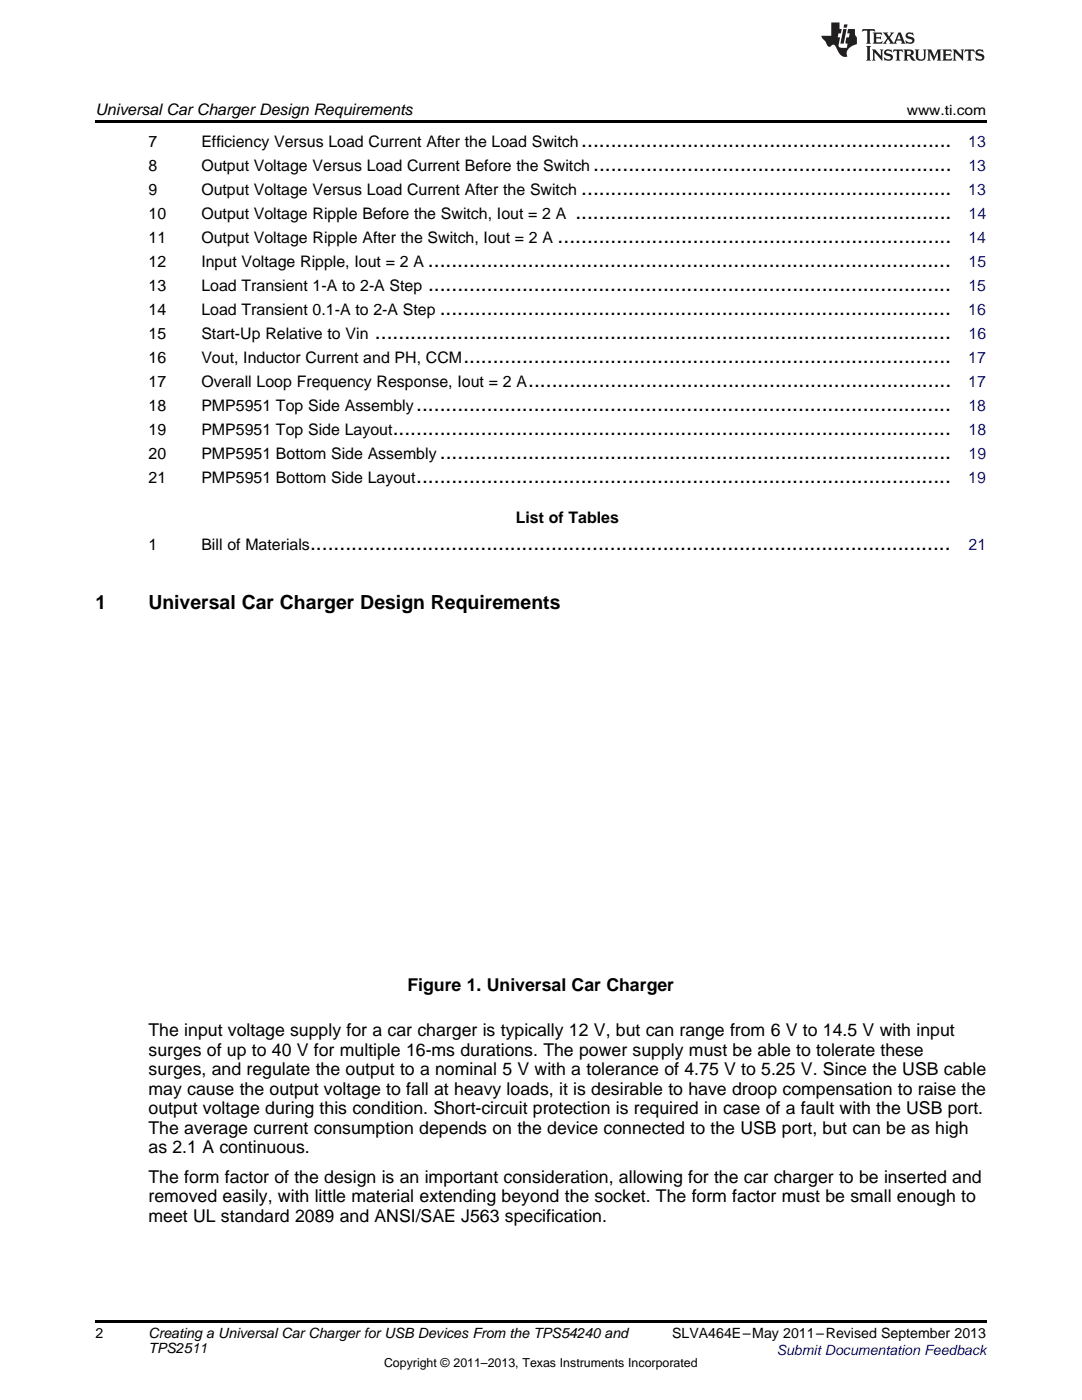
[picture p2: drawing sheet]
<svg xmlns="http://www.w3.org/2000/svg" width="216mm" height="279mm" viewBox="0 0 216 279" stroke-linecap="round" stroke-linejoin="round" font-family="sans-serif">
<defs><g id="words">
<g font-size="4.2">
<text x="116" y="29.2">...............................................................</text>
<text x="118.4" y="34">.............................................................</text>
<text x="116" y="38.8">...............................................................</text>
<text x="114.8" y="43.6">................................................................</text>
<text x="85.4" y="53.2">.........................................................................................</text>
<text x="111.3" y="48.4">...................................................................</text>
<text x="85.4" y="58">.........................................................................................</text>
<text x="87.7" y="62.8">.......................................................................................</text>
<text x="74.8" y="67.6">..................................................................................................</text>
<text x="92.5" y="72.4">...................................................................................</text>
<text x="105.4" y="77.2">........................................................................</text>
<text x="83" y="82">...........................................................................................</text>
<text x="78.4" y="86.8">...............................................................................................</text>
<text x="87.8" y="91.6">.......................................................................................</text>
<text x="83" y="96.4">...........................................................................................</text>
<text x="61.9" y="109.8">.............................................................................................................</text>
</g>
<g font-size="3.9">
<text x="19" y="121.5">1</text>
<text x="29.6" y="121.5">Universal Car Charger Design Requirements</text>
</g>
<g font-size="3.5">
<text x="81.3" y="197.7">Figure 1. Universal Car Charger</text>
<text x="29.6" y="206.8">The input voltage supply for a car charger is typically 12 V, but can range from 6 V to 14.5 V with input</text>
<text x="29.6" y="210.7">surges of up to 40 V for multiple 16-ms durations. The power supply must be able to tolerate these</text>
<text x="29.6" y="214.6">surges, and regulate the output to a nominal 5 V with a tolerance of 4.75 V to 5.25 V. Since the USB cable</text>
<text x="29.6" y="218.5">may cause the output voltage to fall at heavy loads, it is desirable to have droop compensation to raise the</text>
<text x="29.6" y="222.4">output voltage during this condition. Short-circuit protection is required in case of a fault with the USB port.</text>
<text x="29.6" y="226.2">The average current consumption depends on the device connected to the USB port, but can be as high</text>
<text x="29.6" y="230.1">as 2.1 A continuous.</text>
<text x="29.6" y="236.1">The form factor of the design is an important consideration, allowing for the car charger to be inserted and</text>
<text x="29.6" y="240">removed easily, with little material extending beyond the socket. The form factor must be small enough to</text>
<text x="29.6" y="243.8">meet UL standard 2089 and ANSI/SAE J563 specification.</text>
</g>
<g font-size="3.2">
<text x="19" y="23">Universal Car Charger Design Requirements</text>
<text x="29.6" y="29.2">7</text>
<text x="40.2" y="29.2">Efficiency Versus Load Current After the Load Switch</text>
<text x="29.6" y="34">8</text>
<text x="40.2" y="34">Output Voltage Versus Load Current Before the Switch</text>
<text x="29.6" y="38.8">9</text>
<text x="40.2" y="38.8">Output Voltage Versus Load Current After the Switch</text>
<text x="29.6" y="43.6">10</text>
<text x="40.2" y="43.6">Output Voltage Ripple Before the Switch, Iout = 2 A</text>
<text x="29.6" y="48.4">11</text>
<text x="29.6" y="53.2">12</text>
<text x="40.2" y="48.4">Output Voltage Ripple After the Switch, Iout = 2 A</text>
<text x="40.2" y="53.2">Input Voltage Ripple, Iout = 2 A</text>
<text x="29.6" y="58">13</text>
<text x="40.2" y="58">Load Transient 1-A to 2-A Step</text>
<text x="29.6" y="62.8">14</text>
<text x="40.2" y="62.8">Load Transient 0.1-A to 2-A Step</text>
<text x="29.6" y="67.6">15</text>
<text x="40.2" y="67.6">Start-Up Relative to Vin</text>
<text x="29.6" y="72.4">16</text>
<text x="29.6" y="77.2">17</text>
<text x="40.2" y="72.4">Vout, Inductor Current and PH, CCM</text>
<text x="40.2" y="77.2">Overall Loop Frequency Response, Iout = 2 A</text>
<text x="29.6" y="82">18</text>
<text x="40.2" y="82">PMP5951 Top Side Assembly</text>
<text x="29.6" y="86.8">19</text>
<text x="40.2" y="86.8">PMP5951 Top Side Layout</text>
<text x="29.6" y="91.6">20</text>
<text x="40.2" y="91.6">PMP5951 Bottom Side Assembly</text>
<text x="29.6" y="96.4">21</text>
<text x="40.2" y="96.4">PMP5951 Bottom Side Layout</text>
<text x="102.9" y="104.3">List of Tables</text>
<text x="29.6" y="109.8">1</text>
<text x="40.2" y="109.8">Bill of Materials</text>
</g>
<g font-size="3.2" fill="#00f">
<text x="193.2" y="29.2">13</text>
<text x="193.2" y="34">13</text>
<text x="193.2" y="38.8">13</text>
<text x="193.3" y="43.6">14</text>
<text x="193.2" y="48.4">14</text>
<text x="193.3" y="53.2">15</text>
<text x="193.2" y="58">15</text>
<text x="193.2" y="62.8">16</text>
<text x="193.3" y="67.6">16</text>
<text x="193.2" y="77.2">17</text>
<text x="193.2" y="72.4">17</text>
<text x="193.2" y="82">18</text>
<text x="193.3" y="86.8">18</text>
<text x="193.3" y="91.6">19</text>
<text x="193.2" y="96.4">19</text>
<text x="193.3" y="109.8">21</text>
</g>
<g font-size="2.8">
<text x="180.9" y="23">www.ti.com</text>
<text x="19" y="267">2</text>
<text x="29.6" y="267.1">Creating a Universal Car Charger for USB Devices From the TPS54240 and</text>
<text x="29.6" y="269.9">TPS2511</text>
<text x="134.1" y="267.1">SLVA464E–May 2011–Revised September 2013</text>
</g>
<text font-size="2.8" fill="#00f" x="155" y="270.4">Submit Documentation Feedback</text>
<text font-size="2.5" x="76.6" y="272.7">Copyright © 2011–2013, Texas Instruments Incorporated</text>
</g></defs>
<path d="M19 24h177.8v.6h-177.8zM19 263.5h177.8v.6h-177.8z" fill="#000"/>
<g fill="#231f20">
<path d="M172.1 5.8l-.1 .6 .5-.3h.5v.2v2.1l-.2 .3h1l-.2-.3v-2.1v-.2h.6l.4 .3-.1-.6zM174.1 6.5l.3 .4v1.5l-.3 .3h1.9l.1-.5a1.04 1.04 0 0 1-1.3 .1v-.6h.6l.4 .2v-.7l-.4 .2h-.6l.1-.6h.7l.4 .2-.1-.5zM176.1 6.5l.9 1.1-.9 1.1h.8l-.1-.2 .4-.7 .4 .7-.2 .2h1.6l-.2-.2 .1-.4h.9l.2 .4-.2 .2h.9l-.2-.3-.8-1.9h-.5l-.9 2.1-.7-1.1 .8-1h-.8l.1 .3-.3 .5-.4-.6 .2-.2zM179.4 6.9l.3 .9h-.7zM180.9 6.6a.63 .63 0 0 0-.2 .7 .63 .63 0 0 0 .6 .4l.6 .2 .1 .2a.75 .75 0 0 1-.7 .4 .75 .75 0 0 1-.6-.5l.1 .7 .2-.1a1.11 1.11 0 0 0 1.5-.5 1.13 1.13 0 0 0-1.3-.9l-.1-.3a1.04 1.04 0 0 1 1.2 .2l-.1-.6-.2 .1-.5-.1zM172.8 9.2l.3 .3v2.2l-.3 .4h1l-.2-.4v-2.2l.2-.3zM174 9.9l.2 .3v1.5l-.2 .4h.7l-.2-.4v-1.3l1.6 1.7v-1.9l.2-.3h-.7l.2 .3v.9l-1.2-1.2zM176.6 10a.62 .62 0 0 0-.2 .7 .62 .62 0 0 0 .6 .4l.6 .2 .1 .2a.76 .76 0 0 1-.7 .4 .76 .76 0 0 1-.6-.5l.1 .7 .1-.1a1.11 1.11 0 0 0 1.6-.6 1.13 1.13 0 0 0-1.3-.8l-.1-.3a1.04 1.04 0 0 1 1.2 .1l-.1-.5-.2 .1-.5-.2zM178.3 9.9l-.1 .6a.61 .61 0 0 1 .7-.3v1.5l-.2 .4h1l-.3-.4v-1.5a.63 .63 0 0 1 .8 .3l-.1-.6zM180.3 9.9l.2 .3v1.5l-.2 .4h.9l-.2-.2v-.7l.6 .2a.76 .76 0 0 0 1.1 .6l-1-.9a.58 .58 0 0 0 .6-.6 .58 .58 0 0 0-.5-.6zM181 10.2l.1-.1a.45 .45 0 0 1 .6 .1 .45 .45 0 0 1 .1 .5l-.8 .2zM182.5 9.9l.2 .2a2.17 2.17 0 0 0 .4 1.9 .99 .99 0 0 0 1.6-.7v-1.1l.2-.3h-.8l.2 .2a1.92 1.92 0 0 1-.2 1.7 .6 .6 0 0 1-.9-.5v-1.1l.2-.3zM185 9.9l.2 .3v1.5l-.2 .4h.7l-.2-.4v-1.4l.8 1.8 .8-1.8v1.4l-.2 .4h1l-.3-.4v-1.5l.3-.3h-.8l-.7 1.4-.6-1.4zM188 9.9l.2 .3v1.5l-.2 .4h1.8l.2-.6a1.04 1.04 0 0 1-1.3 .2v-.6h.6l.4 .1v-.6l-.4 .2h-.6l.1-.6h.7l.4 .2-.1-.5zM190.1 9.9l.2 .3v1.5l-.2 .4h.7l-.2-.4v-1.3l1.6 1.7v-1.9l.2-.3h-.7l.2 .3v.9l-1.1-1.2zM192.6 9.9l-.1 .6a.61 .61 0 0 1 .7-.3v1.5l-.2 .4h.9l-.2-.4v-1.5a.63 .63 0 0 1 .8 .3l-.2-.6zM194.9 10a.62 .62 0 0 0-.2 .7 .62 .62 0 0 0 .6 .4l.5 .2 .2 .2a.76 .76 0 0 1-.7 .4 .76 .76 0 0 1-.7-.5l.2 .7 .1-.1a1.11 1.11 0 0 0 1.5-.6 1.13 1.13 0 0 0-1.2-.8l-.1-.3a1.04 1.04 0 0 1 1.2 .1l-.2-.5-.2 .1-.5-.2z"/>
<path d="M165.9 4.5v2.6h-2l.1 .4 .8 .9a.91 .91 0 0 0 .9 .9 .56 .56 0 0 1 .5-.4 .56 .56 0 0 1 .5 .3l.4 .8a1.53 1.53 0 0 0 2 1.3 1.54 1.54 0 0 1 1-2.1l.9-.4-.1-1.4a1.52 1.52 0 0 1-.3-1.6h-1.4l-.2 .9h.5l-.1 .8h-.5l-.2 .9v.2l.4 .1-.1 .9a1.93 1.93 0 0 1-1.7-.3l.3-1.8h-.4l.1-.8h.5l.2-.9h-.5v-1.3zM168.3 5.8l-.6 2.9h.7l.5-2.9zM168.4 4.9l-.1 .6h.7l.1-.6z"/>
</g>
<use href="#words"/>
</svg>
